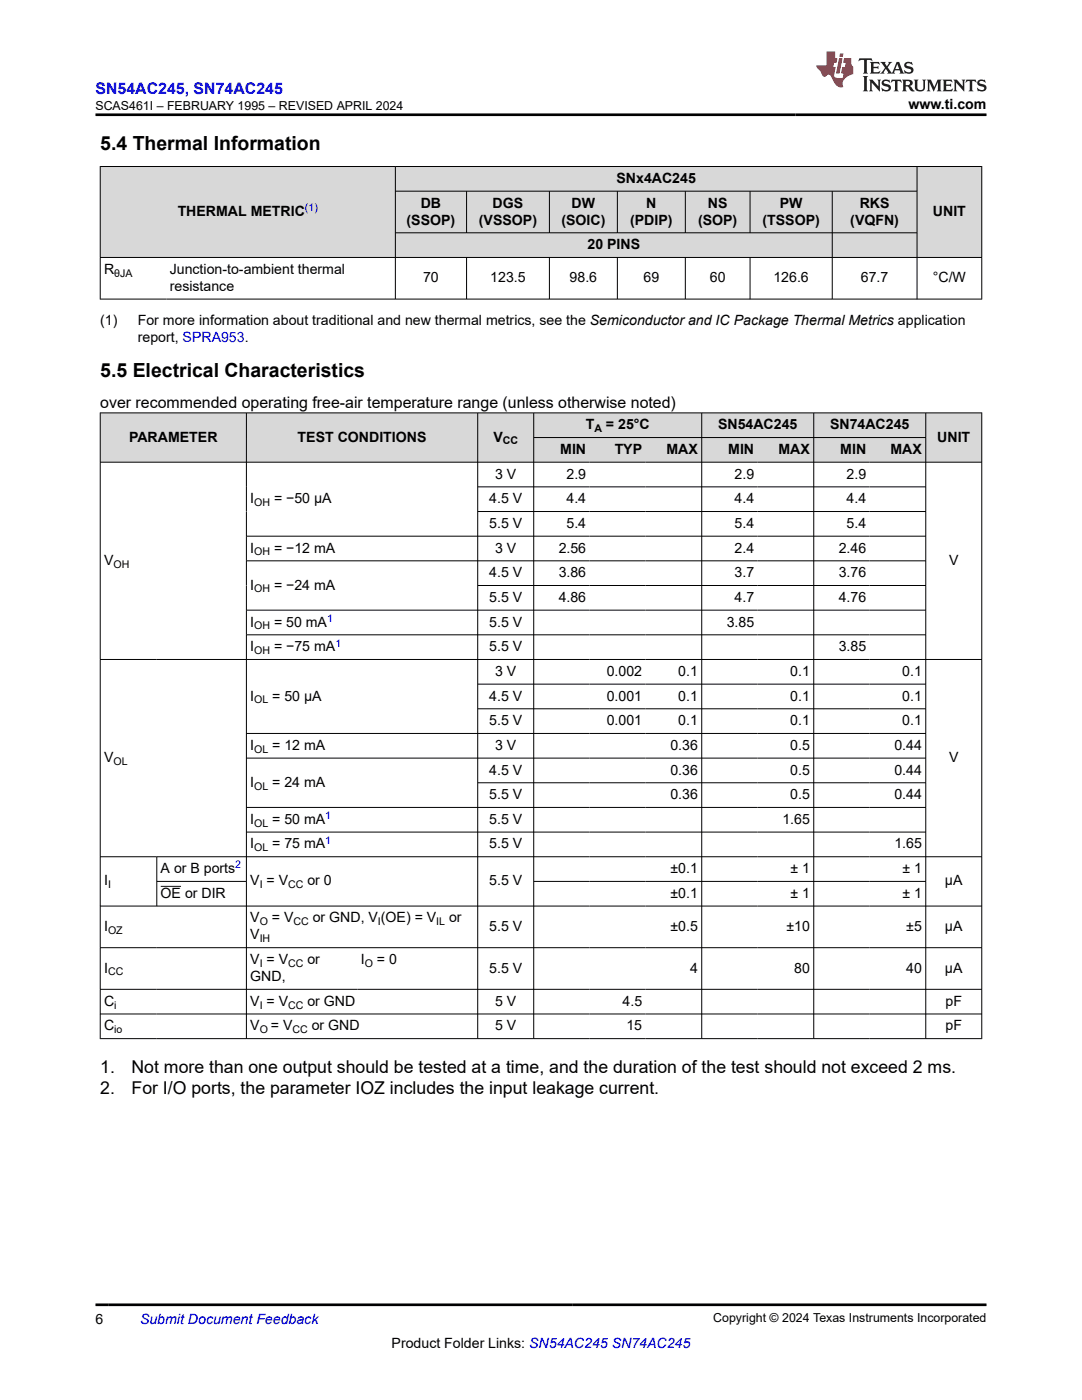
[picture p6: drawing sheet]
<svg xmlns="http://www.w3.org/2000/svg" width="216mm" height="279mm" viewBox="0 0 216 279" stroke-linecap="round" stroke-linejoin="round" font-family="sans-serif">
<defs><g id="words">
<g font-size="3.9">
<text x="20" y="29.9">5.4 Thermal Information</text>
<text x="20" y="75.2">5.5 Electrical Characteristics</text>
</g>
<g font-size="3.5">
<text x="20" y="214.1">1.</text>
<text x="26.3" y="214.1">Not more than one output should be tested at a time, and the duration of the test should not exceed 2 ms.</text>
<text x="20" y="218.4">2.</text>
<text x="26.3" y="218.4">For I/O ports, the parameter IOZ includes the input leakage current.</text>
</g>
<text font-size="3.2" fill="#00f" x="19.1" y="18.7">SN54AC245, SN74AC245</text>
<text font-size="3.2" x="20" y="81.3">over recommended operating free-air temperature range (unless otherwise noted)</text>
<g font-size="2.8">
<text x="181.3" y="21.8">www.ti.com</text>
<text x="84" y="41.4">DB</text>
<text x="98.3" y="41.4">DGS</text>
<text x="114.1" y="41.4">DW</text>
<text x="123" y="36.5">SNx4AC245</text>
<text x="129" y="41.4">N</text>
<text x="141.2" y="41.4">NS</text>
<text x="155.6" y="41.4">PW</text>
<text x="171.5" y="41.4">RKS</text>
<text x="35.5" y="43.1">THERMAL METRIC</text>
<text x="81.1" y="44.8">(SSOP)</text>
<text x="95.6" y="44.8">(VSSOP)</text>
<text x="112" y="44.8">(SOIC)</text>
<text x="125.7" y="44.8">(PDIP)</text>
<text x="139.3" y="44.8">(SOP)</text>
<text x="152.1" y="44.8">(TSSOP)</text>
<text x="169.7" y="44.8">(VQFN)</text>
<text x="186.2" y="43.1">UNIT</text>
<text x="117.2" y="49.7">20 PINS</text>
<text x="20.8" y="54.7">R</text>
<text x="33.9" y="54.7">Junction-to-ambient thermal</text>
<text x="33.9" y="58">resistance</text>
<text x="84.4" y="56.3">70</text>
<text x="97.8" y="56.3">123.5</text>
<text x="113.7" y="56.3">98.6</text>
<text x="128.4" y="56.3">69</text>
<text x="141.6" y="56.3">60</text>
<text x="154.3" y="56.3">126.6</text>
<text x="171.8" y="56.3">67.7</text>
<text x="186.1" y="56.3">°C/W</text>
<text x="20" y="64.8">(1)</text>
<text x="27.5" y="64.8">For more information about traditional and new thermal metrics, see the Semiconductor and IC Package Thermal Metrics application</text>
<text x="27.5" y="68.2">report, SPRA953.</text>
<text x="25.8" y="88.1">PARAMETER</text>
<text x="59.4" y="88.1">TEST CONDITIONS</text>
<text x="98.4" y="88.1">V</text>
<text x="116.9" y="85.7">T</text>
<text x="120.9" y="85.7">= 25°C</text>
<text x="143.3" y="85.7">SN54AC245</text>
<text x="165.6" y="85.7">SN74AC245</text>
<text x="187" y="88.1">UNIT</text>
<text x="98.8" y="95.5">3 V</text>
<text x="111.8" y="90.6">MIN</text>
<text x="113" y="95.5">2.9</text>
<text x="122.7" y="90.6">TYP</text>
<text x="133" y="90.6">MAX</text>
<text x="145.3" y="90.6">MIN</text>
<text x="146.6" y="95.5">2.9</text>
<text x="155.3" y="90.6">MAX</text>
<text x="167.7" y="90.6">MIN</text>
<text x="168.9" y="95.5">2.9</text>
<text x="177.7" y="90.6">MAX</text>
<text x="49.9" y="100.4">I</text>
<text x="54.7" y="100.4">= −50 µA</text>
<text x="97.6" y="100.4">4.5 V</text>
<text x="113" y="100.4">4.4</text>
<text x="146.6" y="100.4">4.4</text>
<text x="168.9" y="100.4">4.4</text>
<text x="97.6" y="105.4">5.5 V</text>
<text x="113" y="105.4">5.4</text>
<text x="146.6" y="105.4">5.4</text>
<text x="168.9" y="105.4">5.4</text>
<text x="20.8" y="112.7">V</text>
<text x="49.9" y="110.3">I</text>
<text x="54.7" y="110.3">= −12 mA</text>
<text x="98.8" y="110.3">3 V</text>
<text x="111.5" y="110.3">2.56</text>
<text x="146.6" y="110.3">2.4</text>
<text x="167.4" y="110.3">2.46</text>
<text x="189.4" y="112.7">V</text>
<text x="49.9" y="117.7">I</text>
<text x="54.7" y="117.7">= −24 mA</text>
<text x="97.6" y="115.2">4.5 V</text>
<text x="111.5" y="115.2">3.86</text>
<text x="146.6" y="115.2">3.7</text>
<text x="167.4" y="115.2">3.76</text>
<text x="49.9" y="125">I</text>
<text x="54.7" y="125">= 50 mA</text>
<text x="97.6" y="120.1">5.5 V</text>
<text x="97.6" y="125">5.5 V</text>
<text x="111.5" y="120.1">4.86</text>
<text x="145" y="125">3.85</text>
<text x="146.6" y="120.1">4.7</text>
<text x="167.4" y="120.1">4.76</text>
<text x="49.9" y="130">I</text>
<text x="54.7" y="130">= −75 mA</text>
<text x="97.6" y="130">5.5 V</text>
<text x="167.4" y="130">3.85</text>
<text x="98.8" y="134.9">3 V</text>
<text x="121.1" y="134.9">0.002</text>
<text x="135.3" y="134.9">0.1</text>
<text x="157.7" y="134.9">0.1</text>
<text x="180" y="134.9">0.1</text>
<text x="49.9" y="139.8">I</text>
<text x="54.3" y="139.8">= 50 µA</text>
<text x="97.6" y="139.8">4.5 V</text>
<text x="121.1" y="139.8">0.001</text>
<text x="135.3" y="139.8">0.1</text>
<text x="157.7" y="139.8">0.1</text>
<text x="180" y="139.8">0.1</text>
<text x="49.9" y="149.7">I</text>
<text x="54.3" y="149.7">= 12 mA</text>
<text x="97.6" y="144.7">5.5 V</text>
<text x="98.8" y="149.7">3 V</text>
<text x="121.1" y="144.7">0.001</text>
<text x="133.8" y="149.7">0.36</text>
<text x="135.3" y="144.7">0.1</text>
<text x="157.7" y="144.7">0.1</text>
<text x="157.7" y="149.7">0.5</text>
<text x="178.5" y="149.7">0.44</text>
<text x="180" y="144.7">0.1</text>
<text x="20.8" y="152.1">V</text>
<text x="97.6" y="154.6">4.5 V</text>
<text x="133.8" y="154.6">0.36</text>
<text x="157.7" y="154.6">0.5</text>
<text x="178.5" y="154.6">0.44</text>
<text x="189.4" y="152.1">V</text>
<text x="49.9" y="157">I</text>
<text x="54.3" y="157">= 24 mA</text>
<text x="97.6" y="159.5">5.5 V</text>
<text x="133.8" y="159.5">0.36</text>
<text x="157.7" y="159.5">0.5</text>
<text x="178.5" y="159.5">0.44</text>
<text x="49.9" y="164.4">I</text>
<text x="54.3" y="164.4">= 50 mA</text>
<text x="97.6" y="164.4">5.5 V</text>
<text x="156.1" y="164.4">1.65</text>
<text x="49.9" y="169.3">I</text>
<text x="54.3" y="169.3">= 75 mA</text>
<text x="97.6" y="169.3">5.5 V</text>
<text x="178.5" y="169.3">1.65</text>
<text x="20.8" y="176.7">I</text>
<text x="32.1" y="174.3">A or B ports</text>
<text x="32.1" y="179.2">OE or DIR</text>
<text x="49.9" y="176.7">V = V</text>
<text x="61.3" y="176.7">or 0</text>
<text x="97.6" y="176.7">5.5 V</text>
<text x="133.8" y="174.3">±0.1</text>
<text x="133.8" y="179.2">±0.1</text>
<text x="157.7" y="174.3">± 1</text>
<text x="157.7" y="179.2">± 1</text>
<text x="180.1" y="174.3">± 1</text>
<text x="180.1" y="179.2">± 1</text>
<text x="188.6" y="176.7">µA</text>
<text x="20.8" y="185.8">I</text>
<text x="49.9" y="184.1">V</text>
<text x="54.2" y="184.1">= V</text>
<text x="62.4" y="184.1">or GND, V (OE) = V</text>
<text x="89.6" y="184.1">or</text>
<text x="97.6" y="185.8">5.5 V</text>
<text x="133.8" y="185.8">±0.5</text>
<text x="156.9" y="185.8">±10</text>
<text x="180.8" y="185.8">±5</text>
<text x="188.6" y="185.8">µA</text>
<text x="49.9" y="187.5">V</text>
<text x="20.8" y="194.1">I</text>
<text x="49.9" y="195.8">GND,</text>
<text x="49.9" y="192.4">V = V</text>
<text x="61.3" y="192.4">or</text>
<text x="72" y="192.4">I</text>
<text x="75.2" y="192.4">= 0</text>
<text x="97.6" y="194.1">5.5 V</text>
<text x="137.7" y="194.1">4</text>
<text x="158.5" y="194.1">80</text>
<text x="180.8" y="194.1">40</text>
<text x="188.6" y="194.1">µA</text>
<text x="20.8" y="200.7">C</text>
<text x="49.9" y="200.7">V = V</text>
<text x="61.3" y="200.7">or GND</text>
<text x="98.8" y="200.7">5 V</text>
<text x="124.2" y="200.7">4.5</text>
<text x="188.7" y="200.7">pF</text>
<text x="20.8" y="205.6">C</text>
<text x="49.9" y="205.6">V</text>
<text x="54.1" y="205.6">= V</text>
<text x="62.2" y="205.6">or GND</text>
<text x="98.8" y="205.6">5 V</text>
<text x="125" y="205.6">15</text>
<text x="188.7" y="205.6">pF</text>
<text x="19.1" y="264.2">6</text>
<text x="78.1" y="269">Product Folder Links: SN54AC245 SN74AC245</text>
</g>
<text font-size="2.8" fill="#00f" x="27.9" y="264.2">Submit Document Feedback</text>
<g font-size="2.5">
<text x="19" y="21.9">SCAS461I – FEBRUARY 1995 – REVISED APRIL 2024</text>
<text x="142.3" y="263.9">Copyright © 2024 Texas Instruments Incorporated</text>
</g>
<g font-size="2.1" fill="#00f">
<text x="60.9" y="42.2">(1)</text>
<text x="65.3" y="124.1">1</text>
<text x="66.9" y="129">1</text>
<text x="64.9" y="163.5">1</text>
<text x="47" y="173.3">2</text>
<text x="64.9" y="168.4">1</text>
</g>
<g font-size="2.1">
<text x="22.8" y="55.2">θJA</text>
<text x="100.3" y="88.7">CC</text>
<text x="118.6" y="86.2">A</text>
<text x="50.7" y="101">OH</text>
<text x="22.6" y="113.3">OH</text>
<text x="50.7" y="110.8">OH</text>
<text x="50.7" y="118.2">OH</text>
<text x="50.7" y="125.6">OH</text>
<text x="50.7" y="130.5">OH</text>
<text x="50.7" y="140.4">OL</text>
<text x="22.6" y="152.7">OL</text>
<text x="50.7" y="150.2">OL</text>
<text x="50.7" y="157.6">OL</text>
<text x="50.7" y="165">OL</text>
<text x="50.7" y="169.9">OL</text>
<text x="21.6" y="177.3">I</text>
<text x="51.8" y="177.3">I</text>
<text x="57.5" y="177.3">CC</text>
<text x="51.8" y="184.7">O</text>
<text x="58.6" y="184.7">CC</text>
<text x="75.4" y="184.7">I</text>
<text x="87.1" y="184.7">IL</text>
<text x="21.6" y="186.4">OZ</text>
<text x="51.8" y="188">IH</text>
<text x="21.6" y="194.7">CC</text>
<text x="51.8" y="193">I</text>
<text x="57.5" y="193">CC</text>
<text x="72.8" y="193">O</text>
<text x="22.8" y="201.3">i</text>
<text x="51.8" y="201.3">I</text>
<text x="57.5" y="201.3">CC</text>
<text x="22.8" y="206.2">io</text>
<text x="51.8" y="206.2">O</text>
<text x="58.4" y="206.2">CC</text>
</g>
</g></defs>
<g fill="#d8d8d8">
<path d="M20 33.2h175.9v5h-175.9z" fill-rule="evenodd"/>
<path d="M20.1 33.3h58.7v18h-58.7z" fill-rule="evenodd"/>
<path d="M79 33.3h103.9v4.8h-103.9z" fill-rule="evenodd"/>
<path d="M183 33.3h12.8v18h-12.8z" fill-rule="evenodd"/>
<path d="M79 38.2h14v8.2h-14z" fill-rule="evenodd"/>
<path d="M93.2 38.2h16.4v8.2h-16.4z" fill-rule="evenodd"/>
<path d="M109.7 38.2h13.4v8.2h-13.4z" fill-rule="evenodd"/>
<path d="M123.3 38.2h13.4v8.2h-13.4z" fill-rule="evenodd"/>
<path d="M136.8 38.2h12.8v8.2h-12.8z" fill-rule="evenodd"/>
<path d="M149.7 38.2h16.3v8.2h-16.3z" fill-rule="evenodd"/>
<path d="M166.1 38.2h16.8v8.2h-16.8z" fill-rule="evenodd"/>
<path d="M79 46.5h87v4.8h-87z" fill-rule="evenodd"/>
<path d="M166.1 46.5h16.8v4.8h-16.8z" fill-rule="evenodd"/>
</g>
<g fill="none" stroke="#000" stroke-width=".2">
<path d="M19.9 33.2h176.1M20 33.2v26.6M78.9 33.2v26.6M78.9 38.2h104.1M93.1 38.2v8.3M109.6 38.2v8.3M123.2 38.2v8.3M136.8 38.2v8.3M149.7 38.2v8.3M166.1 38.2v21.6M183 33.2v26.6M195.9 33.2v26.6"/>
<path d="M19.9 51.4h176.1M19.9 59.7h176.1M78.9 46.5h104.1M93.1 51.4v8.4M109.6 51.4v8.4M123.2 51.4v8.4M136.8 51.4v8.4M149.7 51.4v8.4"/>
</g>
<g fill="#d8d8d8">
<path d="M20 82.4h175.9v4.9h-175.9z" fill-rule="evenodd"/>
<path d="M20.1 82.5h29v9.7h-29z" fill-rule="evenodd"/>
<path d="M49.2 82.5h46.1v9.7h-46.1z" fill-rule="evenodd"/>
<path d="M95.4 82.5h11v9.7h-11z" fill-rule="evenodd"/>
<path d="M106.6 82.5h33.4v4.8h-33.4z" fill-rule="evenodd"/>
<path d="M140.1 82.5h22.2v4.8h-22.2z" fill-rule="evenodd"/>
<path d="M162.4 82.5h22.3v4.8h-22.3z" fill-rule="evenodd"/>
<path d="M184.8 82.5h11v9.7h-11z" fill-rule="evenodd"/>
<path d="M106.6 87.4h11.1v4.8h-11.1z" fill-rule="evenodd"/>
<path d="M117.7 87.4h11.1v4.8h-11.1z" fill-rule="evenodd"/>
<path d="M128.8 87.4h11.2v4.8h-11.2z" fill-rule="evenodd"/>
<path d="M140.1 87.4h11.1v4.8h-11.1z" fill-rule="evenodd"/>
<path d="M151.2 87.4h11.1v4.8h-11.1z" fill-rule="evenodd"/>
<path d="M162.4 87.4h11.1v4.8h-11.1z" fill-rule="evenodd"/>
<path d="M173.5 87.4h11.2v4.8h-11.2z" fill-rule="evenodd"/>
</g>
<g fill="none" stroke="#000" stroke-width=".2">
<path d="M19.9 82.4h176.1M19.9 92.2h176.1M20 82.3v125M49.2 82.3v125M95.3 82.3v125M95.3 97.2h89.5M106.5 82.3v125M106.5 87.3h78.3M140 82.3v125M162.4 82.3v125M184.7 82.3v125M195.9 82.3v125"/>
<path d="M49.2 111.9h135.6M95.3 102.1h89.5M95.3 116.8h89.5M184.8 107h-135.6M19.9 131.6h176.1M49.2 121.8h135.6M49.2 126.7h135.6M95.3 136.5h89.5M49.2 151.3h135.6M95.3 141.5h89.5M95.3 156.2h89.5M184.8 146.4h-135.6"/>
<path d="M19.9 171h176.1M31.3 171v9.9M31.3 175.9h17.9M32.1 176.9h4M49.2 161.1h135.6M49.2 166.1h135.6M106.5 175.9h78.3M19.9 180.8h176.1M19.9 189.1h176.1M19.9 197.4h176.1M19.9 202.4h176.1M19.9 207.3h176.1"/>
</g>
<path d="M171.5 11.6l-.2 .6 .5-.2h.6v.1v2.2l-.2 .4h1l-.2-.4v-2.2v-.1h.5l.6 .2-.2-.6zM173.6 12.4l.2 .3v1.6l-.2 .4h1.9l.1-.6a1.08 1.08 0 0 1-1.3 .2v-.7h.6l.4 .2v-.7l-.4 .2h-.6v-.5l.2-.2a1 1 0 0 1 1 .3l-.1-.5zM175.7 12.4l.9 1.1-1 1.2h.9l-.2-.2 .5-.8 .4 .8-.2 .2h1.6l-.2-.2 .2-.5h.9l.1 .5-.1 .2h.9l-.2-.4-.8-1.9h-.5l-.9 2.1-.9-1.1 .9-1h-.8l.2 .2-.4 .6-.4-.6 .2-.2zM179 12.8l.4 1h-.7zM180.7 12.5a.65 .65 0 0 0-.2 .7 .65 .65 0 0 0 .6 .5l.6 .1 .1 .3a.79 .79 0 0 1-.7 .4 .79 .79 0 0 1-.7-.5l.1 .7 .2-.1a.93 .93 0 0 0 1.1 0 .93 .93 0 0 0 .4-.9 1.46 1.46 0 0 0-1.2-.6l-.1-.3a1.09 1.09 0 0 1 1.2 .2l-.2-.6-.1 .1-.5-.2zM172.2 15.2l.2 .4v2.2l-.2 .4h1l-.2-.4v-2.2l.2-.4zM173.4 15.9l.2 .4v1.5l-.2 .4h.8l-.3-.4 .1-1.3 1.6 1.8v-2l.2-.4h-.7l.1 .2 .1 1.1-1.2-1.3zM176.2 16a.65 .65 0 0 0-.2 .8 .65 .65 0 0 0 .6 .4l.6 .2 .1 .2a.79 .79 0 0 1-.7 .4 .79 .79 0 0 1-.7-.5l.1 .7 .2-.1a.93 .93 0 0 0 1.1 .1 .93 .93 0 0 0 .4-1 1.46 1.46 0 0 0-1.2-.5l-.1-.4a1.09 1.09 0 0 1 1.2 .2l-.1-.6-.2 .1-.5-.1zM177.9 15.9l-.1 .6a.63 .63 0 0 1 .8-.3v1.6l-.3 .4h1l-.2-.4v-1.6a.66 .66 0 0 1 .8 .3l-.1-.6zM180 15.9l.2 .4v1.5l-.2 .4h1l-.2-.2-.1-.7h.5l.1 .2a.79 .79 0 0 0 1.2 .6l-1-.9a.61 .61 0 0 0 .6-.6 .61 .61 0 0 0-.5-.7zM180.8 16.2h.1a.47 .47 0 0 1 .5 .1 .47 .47 0 0 1 .1 .5l-.1 .1-.7 .1zM182.3 15.9l.2 .2a2.27 2.27 0 0 0 .4 2 1.04 1.04 0 0 0 1.7-.7v-1.3l.2-.2h-.8l.2 .4v1.1a.6 .6 0 0 1-.6 .6 .6 .6 0 0 1-.6-.6v-1.1l.3-.4zM184.9 15.9l.2 .4v1.5l-.2 .4h.8l-.3-.4v-1.4l.9 1.9 .9-1.9v1.4l-.3 .4h1l-.2-.4v-1.5l.2-.4h-.8l-.7 1.5-.6-1.5zM188.1 15.9l.2 .4v1.5l-.2 .4h1.9l.1-.6a1.09 1.09 0 0 1-1.3 .2v-.7h.6l.4 .2v-.6l-.4 .2h-.6v-.6l.2-.1a1.01 1.01 0 0 1 1 .3l-.1-.6zM190.2 15.9l.3 .4v1.5l-.3 .4h.8l-.2-.4v-1.3l1.6 1.8v-2l.2-.4h-.7l.2 .2v1.1l-1.2-1.3zM192.8 15.9l-.1 .6a.63 .63 0 0 1 .8-.3v1.6l-.3 .4h1l-.2-.4v-1.6a.66 .66 0 0 1 .8 .3l-.1-.6zM195.2 16a.65 .65 0 0 0-.2 .8 .65 .65 0 0 0 .6 .4l.6 .2 .2 .2a.79 .79 0 0 1-.7 .4 .79 .79 0 0 1-.7-.5l.1 .7 .2-.1a.93 .93 0 0 0 1 .1 .93 .93 0 0 0 .5-1 1.46 1.46 0 0 0-1.3-.5v-.4a1.09 1.09 0 0 1 1.2 .2l-.2-.6-.2 .1-.5-.1z" fill="#231f20"/>
<path d="M164.9 10.3v2.7h-2l.1 .4 .8 1a.95 .95 0 0 0 1 .9 .59 .59 0 0 1 .5-.4 .59 .59 0 0 1 .5 .3l.4 .8a1.59 1.59 0 0 0 2.1 1.4 1.61 1.61 0 0 1 1-2.3l1-.3-.1-1.5a1.59 1.59 0 0 1-.3-1.7h-1.5l-.2 .9h.6l-.2 .9h-.5l-.2 .9v.3l.4 .1-.1 .9h-.7a.73 .73 0 0 1-1-.7l.3-1.5h-.5l.1-.9h.5l.2-.9h-.5v-1.3zM167.4 11.6l-.6 3.1h.7l.6-3.1zM167.6 10.7l-.1 .6h.7l.1-.6z" fill="#ed1c24"/>
<path d="M19.1 22.9h177.8M19.1 260.4h177.8" fill="none" stroke="#000" stroke-width=".53"/>
<use href="#words"/>
</svg>
